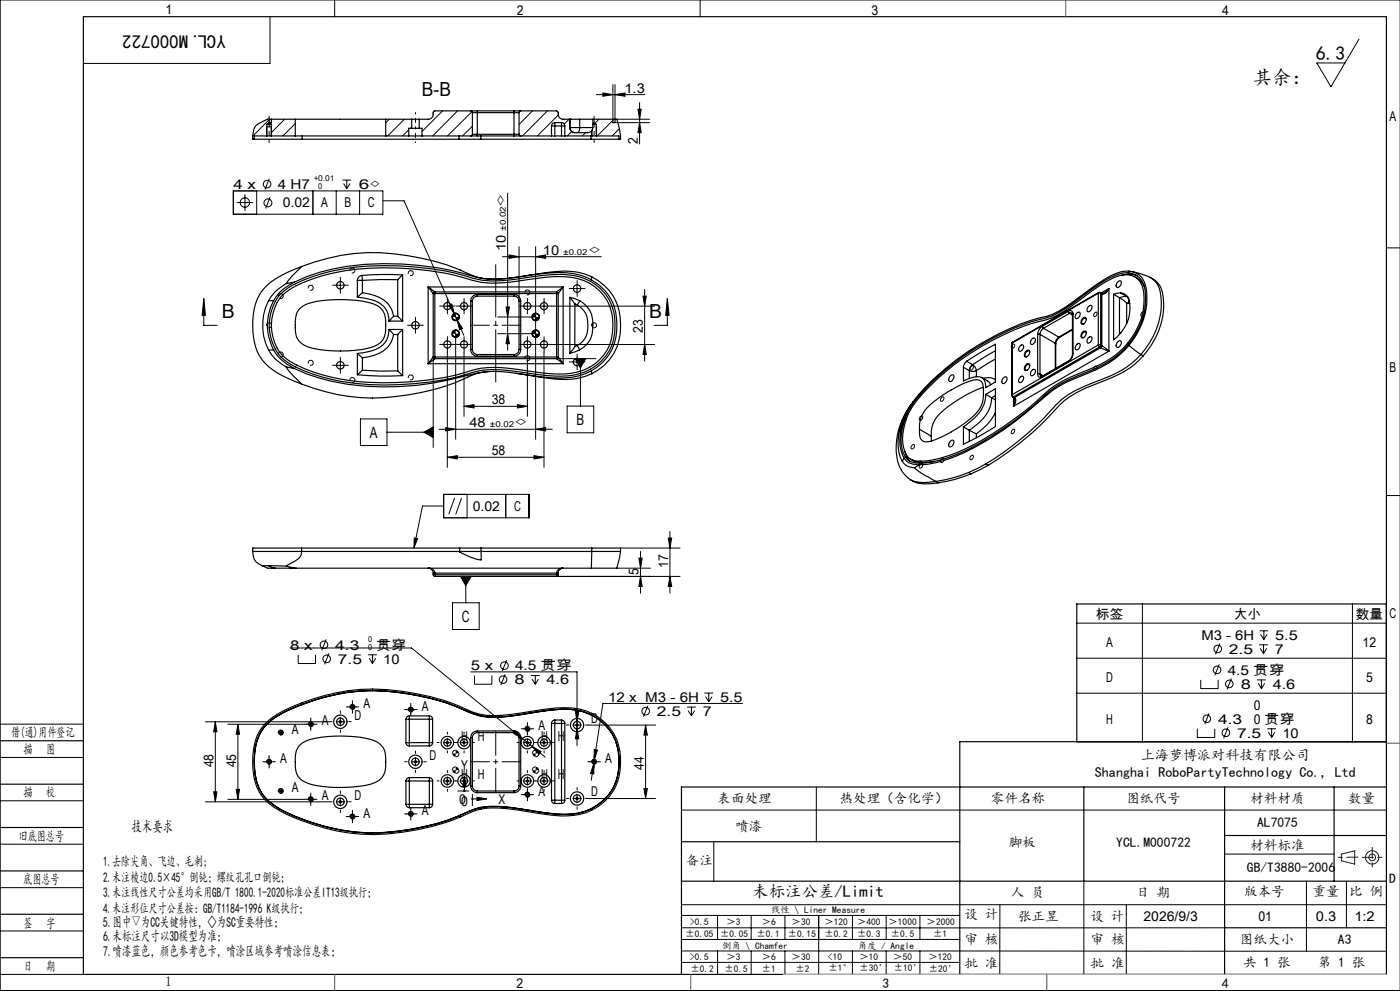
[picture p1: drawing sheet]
<svg xmlns="http://www.w3.org/2000/svg" width="420mm" height="297mm" viewBox="0 0 420 297" stroke-linecap="round" stroke-linejoin="round" font-family="sans-serif">
<defs><g id="words">
<g font-size="5.8">
<text x="394.8" y="18">6.3</text>
<text x="126.6" y="28.8">B-B</text>
<text x="375.9" y="25.2">其余：</text>
<text x="66.6" y="95.2">B</text>
<text x="194.8" y="95.2">B</text>
</g>
<text font-size="5.6" x="67.7" y="10.6" transform="rotate(-180 67.7 10.6)">YCL.M000722</text>
<text font-size="4.9" x="225.7" y="269">未标注公差/Limit</text>
<g font-size="4.7">
<text x="111" y="131.2">A</text>
<text x="173" y="127.4">B</text>
<text x="138.6" y="186.3">C</text>
<text x="39.5" y="249.3">技术要求</text>
</g>
<g font-size="4.2">
<text x="342.2" y="227.9">上海萝博派对科技有限公司</text>
<text x="328.5" y="232.8">Shanghai RoboPartyTechnology Co., Ltd</text>
<text x="30.9" y="277.9">5.图中▽为CC关键特性，◇为SC重要特性；</text>
<text x="30.9" y="282.1">6.未标注尺寸以3D模型为准；</text>
<text x="30.9" y="286.4">7.喷漆蓝色，颜色参考色卡，喷涂区域参考喷涂信息表；</text>
</g>
<g font-size="4.1">
<text x="49.6" y="4.3">1</text>
<text x="155.1" y="4.6">2</text>
<text x="261.4" y="4.6">3</text>
<text x="366.6" y="4.6">4</text>
<text x="187.4" y="27.8">1.3</text>
<text x="416.9" y="36.3">A</text>
<text x="191.3" y="43.1" transform="rotate(-90 191.3 43.1)">2</text>
<text x="70" y="56.6">4 x</text>
<text x="83.3" y="56.6">4 H7</text>
<text x="107.6" y="56.6">6◇</text>
<text x="84.9" y="62.2">0.02</text>
<text x="96.4" y="62.2">A</text>
<text x="103.4" y="62.2">B</text>
<text x="110.4" y="62.2">C</text>
<text x="151.8" y="61.9" transform="rotate(-90 151.8 61.9)">◇</text>
<text x="151.8" y="75.4" transform="rotate(-90 151.8 75.4)">10</text>
<text x="162.9" y="76.3">10</text>
<text x="176.3" y="76.3">◇</text>
<text x="192.8" y="99.7" transform="rotate(-90 192.8 99.7)">23</text>
<text x="416.9" y="111.3">B</text>
<text x="147.5" y="121.2">38</text>
<text x="140.8" y="128.1">48</text>
<text x="154.3" y="128.1">◇</text>
<text x="147.5" y="136.5">58</text>
<text x="141.9" y="153.1">0.02</text>
<text x="154.2" y="153.1">C</text>
<text x="191.6" y="172.3" transform="rotate(-90 191.6 172.3)">5</text>
<text x="200.4" y="170.3" transform="rotate(-90 200.4 170.3)">17</text>
<text x="328.8" y="185.7">标签</text>
<text x="370.2" y="185.7">大小</text>
<text x="406.7" y="185.7">数量</text>
<text x="416.9" y="185.3">C</text>
<text x="360.4" y="191.7">M3 - 6H</text>
<text x="382.5" y="191.7">5.5</text>
<text x="87.1" y="194.7">8 x</text>
<text x="100.5" y="194.7">4.3</text>
<text x="113" y="194.7">贯穿</text>
<text x="331.9" y="193.8">A</text>
<text x="368.7" y="195.9">2.5</text>
<text x="382.4" y="195.9">7</text>
<text x="408.8" y="193.8">12</text>
<text x="101.4" y="198.9">7.5</text>
<text x="115" y="198.9">10</text>
<text x="141.2" y="200.9">5 x</text>
<text x="154.5" y="200.9">4.5 贯穿</text>
<text x="368.3" y="202.2">4.5 贯穿</text>
<text x="154.3" y="205.1">8</text>
<text x="164" y="205.1">4.6</text>
<text x="331.9" y="204.3">D</text>
<text x="372.2" y="206.4">8</text>
<text x="381.8" y="206.4">4.6</text>
<text x="409.8" y="204.3">5</text>
<text x="106.4" y="215.7">D</text>
<text x="109" y="212.2">A</text>
<text x="126.5" y="213">A</text>
<text x="182.5" y="210.4">12 x M3 - 6H</text>
<text x="197.1" y="214.6">2.5</text>
<text x="210.8" y="214.6">7</text>
<text x="216" y="210.4">5.5</text>
<text x="376.2" y="212.7">0</text>
<text x="3.3" y="220.9">借(通)用件登记</text>
<text x="87.5" y="219.9">A</text>
<text x="96.5" y="217.4">A</text>
<text x="161.5" y="218.8">A</text>
<text x="177.4" y="216.7">D</text>
<text x="331.9" y="216.9">H</text>
<text x="365.4" y="216.9">4.3</text>
<text x="371.1" y="221.1">7.5</text>
<text x="376.2" y="216.9">0 贯穿</text>
<text x="384.7" y="221.1">10</text>
<text x="409.8" y="216.9">8</text>
<text x="7.1" y="226">描</text>
<text x="13.9" y="226">图</text>
<text x="128.9" y="227.7">D</text>
<text x="138.4" y="222">H</text>
<text x="143.4" y="222">H</text>
<text x="162.4" y="222">H</text>
<text x="167.4" y="222">H</text>
<text x="64" y="230" transform="rotate(-90 64 230)">48</text>
<text x="70.8" y="230" transform="rotate(-90 70.8 230)">45</text>
<text x="84" y="228.6">A</text>
<text x="138.3" y="230.6">Y</text>
<text x="138.4" y="233.5">H</text>
<text x="143.4" y="233.5">H</text>
<text x="162.4" y="233.5">H</text>
<text x="167.4" y="233.5">H</text>
<text x="181.5" y="228.6">A</text>
<text x="193.1" y="230.7" transform="rotate(-90 193.1 230.7)">44</text>
<text x="7" y="238.9">描</text>
<text x="13.8" y="238.9">校</text>
<text x="87.5" y="237.4">A</text>
<text x="96.5" y="239.9">A</text>
<text x="106.4" y="239.7">D</text>
<text x="161.5" y="238.5">A</text>
<text x="177.4" y="238.7">D</text>
<text x="109" y="245.1">A</text>
<text x="126.5" y="244.3">A</text>
<text x="137.7" y="240.9">00</text>
<text x="149.6" y="240.9">X</text>
<text x="215.3" y="240.8">表面处理</text>
<text x="251.9" y="240.8">热处理（含化学）</text>
<text x="297.3" y="240.8">零件名称</text>
<text x="337.9" y="240.8">图纸代号</text>
<text x="375.1" y="240.8">材料材质</text>
<text x="404.4" y="240.8">数量</text>
<text x="220.6" y="249">喷漆</text>
<text x="377.1" y="247.7">AL7075</text>
<text x="5.6" y="252">旧底图总号</text>
<text x="302.7" y="253.7">脚板</text>
<text x="334.9" y="253.7">YCL.M000722</text>
<text x="375.1" y="254.9">材料标准</text>
<text x="30.9" y="259.4">1.去除尖角、飞边、毛刺;</text>
<text x="205.7" y="259.3">备注</text>
<text x="374.1" y="261.4">GB/T3880-2006</text>
<text x="7" y="265">底图总号</text>
<text x="30.9" y="264.2">2.未注棱边0.5×45°倒钝；螺纹孔孔口倒钝；</text>
<text x="30.9" y="268.9">3.未注线性尺寸公差均采用GB/T 1800.1-2020标准公差IT13级执行；</text>
<text x="303.3" y="269">人 员</text>
<text x="340.8" y="269">日 期</text>
<text x="373.2" y="268.7">版本号</text>
<text x="393.7" y="268.7">重量</text>
<text x="404.8" y="268.7">比 例</text>
<text x="416.7" y="264.6">D</text>
<text x="30.9" y="273.7">4.未注形位尺寸公差按：GB/T1184-1996 K级执行；</text>
<text x="289.3" y="275.5">设 计</text>
<text x="7" y="278">签</text>
<text x="13.8" y="278">字</text>
<text x="305.4" y="276">张正昱</text>
<text x="327.2" y="276">设 计</text>
<text x="343.1" y="276">2026/9/3</text>
<text x="377.5" y="276">01</text>
<text x="394.8" y="276">0.3</text>
<text x="406.3" y="276">1:2</text>
<text x="289.3" y="283">审 核</text>
<text x="327.2" y="282.9">审 核</text>
<text x="372" y="283">图纸大小</text>
<text x="401.4" y="283">A3</text>
<text x="7" y="291">日</text>
<text x="13.8" y="291">期</text>
<text x="289.3" y="290.1">批 准</text>
<text x="327.2" y="290">批 准</text>
<text x="373" y="289.8">共 1 张</text>
<text x="395.4" y="289.8">第 1 张</text>
<text x="49.6" y="295.6">1</text>
<text x="154.9" y="296">2</text>
<text x="264.7" y="296">3</text>
<text x="366.6" y="296">4</text>
</g>
<g font-size="2.8">
<text x="231.3" y="273.6">线性 \ Liner Measure</text>
<text x="205.6" y="280.8">±0.05</text>
<text x="207" y="277.2">&gt;0.5</text>
<text x="216" y="280.8">±0.05</text>
<text x="217.9" y="277.2">＞3</text>
<text x="227" y="280.8">±0.1</text>
<text x="228.5" y="277.2">＞6</text>
<text x="236.3" y="280.8">±0.15</text>
<text x="237.5" y="277.2">＞30</text>
<text x="247.4" y="277.2">＞120</text>
<text x="247.4" y="280.8">±0.2</text>
<text x="257.1" y="277.2">＞400</text>
<text x="257.1" y="280.8">±0.3</text>
<text x="266.6" y="277.2">＞1000</text>
<text x="267.3" y="280.8">±0.5</text>
<text x="278" y="277.2">＞2000</text>
<text x="279.9" y="280.8">±1</text>
<text x="207" y="287.8">&gt;0.5</text>
<text x="216.6" y="284.3">倒角 \ Chamfer</text>
<text x="217.9" y="287.8">＞3</text>
<text x="228.5" y="287.8">＞6</text>
<text x="237.5" y="287.8">＞30</text>
<text x="248.4" y="287.8">&lt;10</text>
<text x="257.3" y="284.3">角度 / Angle</text>
<text x="257.8" y="287.8">＞10</text>
<text x="268" y="287.8">＞50</text>
<text x="278.5" y="287.8">＞120</text>
<text x="207.1" y="291.3">±0.2</text>
<text x="217.3" y="291.3">±0.5</text>
<text x="228.5" y="291.3">±1</text>
<text x="238.7" y="291.3">±2</text>
<text x="248.6" y="291.1">±1°</text>
<text x="257.8" y="291.1">±30’</text>
<text x="268.1" y="291.1">±10’</text>
<text x="278.6" y="291.2">±20’</text>
</g>
<g font-size="2.4">
<text x="94.3" y="54.2">+0.01</text>
<text x="95.5" y="56.6">0</text>
<text x="151.8" y="69.3" transform="rotate(-90 151.8 69.3)">±0.02</text>
<text x="169" y="76.3">±0.02</text>
<text x="147" y="128.1">±0.02</text>
<text x="110.5" y="192.3">0</text>
<text x="110.5" y="194.7">0</text>
</g>
</g></defs>
<g fill="none" stroke="#000" stroke-width=".3">
<path d="M100.4 0v5M210 0v5M420 0h-419.9v297h419.9M81 5v14h-56M407.7 11.7l-8.4 14.3-4.3-7.1h8.5M80.8 35.9l-5 4.9M85.4 35.7l-4 4.1M88.6 37l-3.7 3.7M116.8 35.7l-1.1 1.2M121.3 35.7l-5 5M122.6 38.9l-1.8 1.8M123.5 38.1l-.4 .3"/>
<path d="M125.8 35.7v.1M132.8 33.2l-6.2 6.2M137.3 33.2l-7.5 7.5M141.6 33.4l-7.3 7.3M141.7 37.8l-3 2.9M159.7 33.2l-4 4.1M164.2 33.2l-7.5 7.5M167.5 34.5l-6.3 6.2M170.7 35.7l-1.4 1.5M171.5 39.4l-1.3 1.3M175.7 39.8l-1 .9M177.5 39.3v1.4"/>
<path d="M178.9 38l.1 2.7M178.9 28.4h14.5M179.7 35.7l-1.3 1.3M180.9 27.9l3 .5-3 .5zM183.9 36.1l-4.7 4.6M183.9 25.4v10.3M184.5 36.8h10.4M184.5 28.4l3-.5v1zM184.5 25.4v10.3M185.1 35.7h9.8M185.8 38.6l-2.1 2.1M191.4 32.7h1l-.5 3z"/>
<path d="M191.9 30.8v12.3M191.9 36.8l.5 3h-1zM70 57.2h44.9v7h-44.9zM73.5 58.2v5M77 57.2v7M80 40.7v-2.7h1.5v2.7M80.8 53.5l-1.3 3.3M81 59.1l-1.3 3.4M93.9 57.2v7M100.9 57.2v7M102.7 54h2.6M103.1 55l.9 1.5"/>
<path d="M104 54v2.5M105 55l-1 1.5M107.9 57.2v7M152.3 57.9v47.1M71 60.7h5M114.9 60.2h6.3l15.1 33.9M150.7 76.9h29.7M152.7 76.4l3 .5-3 .5zM155.7 73.9v16.3M160.7 76.9l3-.5v1zM160.7 73.9v57.8M415.9 74.3h4.1"/>
<path d="M61.1 89.5l.5 5h-1zM61.1 89.5v8h4M80 97.7a.74 .74 0 0 1 .7-.9 .74 .74 0 0 1 .8 .8 .74 .74 0 0 1-1 .6M83.5 88.9a.74 .74 0 0 1 .7-.9 .74 .74 0 0 1 .8 .8 .74 .74 0 0 1-1 .7M92.5 86.4a.74 .74 0 0 1 .6-.9 .74 .74 0 0 1 .8 .8 .74 .74 0 0 1-.9 .7M100.9 85.5h2.5M102.1 84.2v2.5M105 81.2a.76 .76 0 0 1 .7-.9 .76 .76 0 0 1 .8 .9 .76 .76 0 0 1-1 .6M122.5 82.1a.75 .75 0 0 1 .6-1 .75 .75 0 0 1 .9 .8 .75 .75 0 0 1-1 .7M123.4 97.5h2.5M124.6 96.2v2.5M133 91.8h2.5"/>
<path d="M134.2 90.5v2.5M134.6 91.5l.9-.4 .8 3zM135.7 95l.3 .6 .7 .4M136.3 94.1l2.8 6.4M136.7 99l.8 .3 .2 .7M136.7 94l.8 .3 .2 .7M137.1 95.9l1.7 2.6-.9 .3zM138 91.8h2.4M139.2 90.5v2.5M149.3 95h11.4M151.8 92h1l-.5 3zM157 91.8h2.5"/>
<path d="M157.5 87.8a.75 .75 0 0 1 .6-.9 .75 .75 0 0 1 .8 .8 .75 .75 0 0 1-.9 .6M158.2 90.5v2.5M159.7 95l.2 .6 .8 .4M160.7 99l.7 .2 .3 .8M160.7 94l.8 .3 .2 .7M162 91.8h2.5M163.2 90.5v2.5M165.5 91.8h30.9M171.9 86.5h2.5M173.1 85.2v2.5M177.5 97.7a.75 .75 0 0 1 .6-1 .75 .75 0 0 1 .9 .9 .75 .75 0 0 1-1 .6M192.9 88.8h1l-.5 3z"/>
<path d="M193.4 86.7v21.5M200.2 89.5l.5 5h-1zM200.2 89.5v8h-4M328.4 93.8a.47 .47 0 0 1 .8-.1 .47 .47 0 0 1-.2 .7 .49 .49 0 0 1-.8 .4 .49 .49 0 0 1 .1-.8zM342.6 93.6a.45 .45 0 0 1 .7 .1 .45 .45 0 0 1-.2 .6 .49 .49 0 0 1-.7 .4 .49 .49 0 0 1 0-.8zM83.5 106.4a.74 .74 0 0 1 .7-.9 .74 .74 0 0 1 .8 .8 .74 .74 0 0 1-1 .7M92.5 108.9a.75 .75 0 0 1 .7-.9 .75 .75 0 0 1 .8 .8 .75 .75 0 0 1-1 .7M100.9 109.5h2.5M102.1 108.2v2.5M105 114.1a.76 .76 0 0 1 .7-.9 .76 .76 0 0 1 .8 .8 .76 .76 0 0 1-1 .6M122.5 113.3a.75 .75 0 0 1 .6-.9 .75 .75 0 0 1 .9 .8 .75 .75 0 0 1-1 .6M130 107v27.1"/>
<path d="M133 103.3h2.5M134.2 105.6v34.4M134.2 102v2.5M135.7 100l.4 .7 .6 .3M136.7 100v31.7M138 103.3h2.4M139.2 105.6v19.2M139.2 102v2.5M149.3 100h11.4M152.3 100l.5 3h-1zM157 103.3h2.5M157.5 107.6a.76 .76 0 0 1 .6-1 .76 .76 0 0 1 .9 .8 .76 .76 0 0 1-1 .7"/>
<path d="M158.2 105.6v19.2M158.2 102v2.5M159.7 100l.4 .7 .6 .3M162 103.3h2.5M163.2 105.6v34.4M163.2 102v2.5M165.5 103.3h30.9M167 107.5h11.7M171.9 108.5h2.5M172.5 107.5h3.2l-1.6 2.8zM173.1 107.2v2.5M174.1 107.5v14.2"/>
<path d="M193.4 103.3l.5 3h-1zM282.4 119.2a.45 .45 0 0 1 .7-.2 .45 .45 0 0 1 0 .8l-.1 .1a.5 .5 0 0 1-.7 .3 .5 .5 0 0 1 0-.8zM291.2 109.9a.48 .48 0 0 1 .8-.2 .48 .48 0 0 1-.1 .8 .5 .5 0 0 1-.8 .4 .5 .5 0 0 1 0-.9zM303.7 103.4a.47 .47 0 0 1 .7-.1 .47 .47 0 0 1-.2 .7 .5 .5 0 0 1-.8 .4 .5 .5 0 0 1 .1-.9zM328.4 109.9a.47 .47 0 0 1 .8-.1 .47 .47 0 0 1-.2 .8 .5 .5 0 0 1-.8 .3 .5 .5 0 0 1 .1-.8zM108.1 125.6h8v7.9h-8zM116.1 129.5h13.9M127.1 129.5l2.9-1.6v3.2zM131.7 128.7h34M133.7 128.2l3 .5-3 .4zM134.2 137.1l3-.5v.9zM134.2 137.1h29"/>
<path d="M139.2 121.8l3-.5v1zM139.2 121.8h19M155.2 121.3l3 .5-3 .5zM160.2 136.6l3 .5-3 .4zM160.7 128.7l3-.5v.9zM170.1 121.7h8v8h-8zM273.7 133.4a.47 .47 0 0 1 .7 .1 .47 .47 0 0 1-.2 .7 .49 .49 0 0 1-.8 .3 .49 .49 0 0 1 .1-.8zM276.2 139.1a.47 .47 0 0 1 .7 .1 .47 .47 0 0 1-.3 .7 .49 .49 0 0 1-.7 .3 .49 .49 0 0 1 0-.8zM276.2 124.8a.47 .47 0 0 1 .7 .1 .47 .47 0 0 1-.3 .7 .49 .49 0 0 1-.7 .3 .49 .49 0 0 1 0-.8zM282.4 137.5a.47 .47 0 0 1 .8 0 .47 .47 0 0 1-.2 .7 .5 .5 0 0 1-.7 .4 .5 .5 0 0 1 0-.8zM291.3 136.7a.45 .45 0 0 1 .7-.2 .45 .45 0 0 1-.1 .8 .48 .48 0 0 1-.4 .5 .48 .48 0 0 1-.5-.5zM303.7 128.9a.45 .45 0 0 1 .7-.2 .45 .45 0 0 1-.1 .8l-.1 .1a.49 .49 0 0 1-.7 .3 .49 .49 0 0 1 0-.8z"/>
<path d="M133.1 148.2h25.6v7h-25.6zM133.1 151.7h-6.3l-2.6 12.5M136.4 149.2l-1.8 4.9M138.5 149.2l-1.8 4.9M140.1 148.2v7M151.7 148.2v7M201 159.3v18.5M415.9 148.5h4.1M124.3 161.2l1 .2-1.1 2.8zM138.1 172.8h3.3l-1.7 2.8zM139.7 172.8v7.9M167 172.8h37"/>
<path d="M185.1 170.3h10.1M186.2 164.2h17.8M191.7 167.3h1l-.5 3zM192.2 165.3v12.5M192.2 172.8l.5 3h-1zM200.5 161.3h1l-.5 2.9zM201 172.8l.5 3h-1zM87.1 194.2h36.4l33.2 27.2M89.5 196.2v2.7h5.2v-2.7M97.9 191.6l-1.3 3.3M98.7 195.8l-1.3 3.3M110.4 196.2h2.6"/>
<path d="M110.8 197.3l.9 1.6M111.7 196.2v2.7M112.7 197.3l-1 1.6M135.7 180.7h8.1v8h-8.1zM152 197.9l-1.3 3.2M323 186.8h92.9M323 197.3h92.9M342.7 181v41.4M365.8 199.1l-1.3 3.3M366 192.9l-1.3 3.2M377.8 193.2h2.6M377.9 189.1h2.5"/>
<path d="M378.1 194.3l1 1.6M378.2 190.1l1 1.6M379.1 193.2v2.7M379.2 189.1v2.6M380 194.3l-.9 1.6M380.1 190.1l-.9 1.6M405.7 181v41.4M0 217h25M61.6 216.3h37.2M64.6 216.3l.5 3h-1zM64.6 216.3v24M68.4 217.1h22.9"/>
<path d="M71.4 217.1l.5 3h-1zM71.4 217.1v22.5M83.5 219.7a.74 .74 0 0 1 .7-.9 .74 .74 0 0 1 .8 .8 .74 .74 0 0 1-1 .7M83.7 219.6h1M83.9 219.2l.7 .7M84.2 219.1v1M84.6 219.2l-.7 .7M92 217.1h2.5M92.5 217.2a.74 .74 0 0 1 .6-.9 .74 .74 0 0 1 .8 .8 .74 .74 0 0 1-.9 .7M92.9 216.7l.7 .7M93.2 215.8v2.5M93.6 216.7l-.7 .7"/>
<path d="M100.9 216.3h2.5M101.7 216l.7 .7M102.1 215v2.6M102.4 216l-.7 .7M104.5 211.9h2.5M105 212.1a.76 .76 0 0 1 .7-1 .76 .76 0 0 1 .8 .9 .76 .76 0 0 1-1 .6M105.4 211.5l.7 .7M105.7 210.6v2.5M106.1 211.5l-.7 .7M122 212.7h2.5M122.5 212.9a.75 .75 0 0 1 .6-1 .75 .75 0 0 1 .9 .8 .75 .75 0 0 1-1 .7M122.9 212.3l.7 .7"/>
<path d="M123.2 211.4v2.5M123.6 212.3l-.7 .7M141.2 201.4h31.9v22M142.3 202.5v2.6h5.3v-2.6M151.6 202.1l-1.4 3.2M154.7 219.1l2 2.3-2.6-1.6zM157 218.4h2.5M157.5 218.6a.76 .76 0 0 1 .6-.9 .76 .76 0 0 1 .9 .8 .76 .76 0 0 1-1 .7M157.9 218.1l.7 .7M158.2 217.2v2.5M158.6 218.1l-.7 .7M159.3 202.5h2.6"/>
<path d="M159.6 203.5l1 1.6M160.6 202.5v2.6M161.5 203.5l-.9 1.6M171.9 217.3h2.5M172.6 213.2h1l-.5 3zM172.8 217l.7 .7M173.1 218.4l.5 3h-1zM173.5 217l-.7 .7M176.4 217.3h20.3M193.7 217.3l.5 3h-1zM193.7 217.3v22M194.3 211.5l-1.3 3.3"/>
<path d="M206.1 211.9h2.6M206.4 213l1 1.5M207.4 211.9v2.6M208.4 213l-1 1.5M211.3 207.7h2.6M211.7 208.8l.9 1.5M212.6 207.7v2.6M213.6 208.8l-1 1.5M222.8 210.8h-41.9l-2.6 16.9M323 207.7h92.9M359.2 218.4v2.6h5.2v-2.6M360.2 203.8v2.6h5.2v-2.6"/>
<path d="M362.7 213.8l-1.3 3.2M368.4 218l-1.3 3.3M369.4 203.3l-1.3 3.3M377.1 203.8h2.6M377.5 204.8l.9 1.6M378.4 203.8v2.6M379.4 204.8l-1 1.6M380.2 218.4h2.6M380.5 219.4l1 1.6M381.5 218.4v2.6M382.5 219.4l-1 1.6M0 227h25"/>
<path d="M0 240h25M64.1 237.3h1l-.5 3zM68.4 239.6h22.9M70.9 236.6h1l-.5 3zM79.5 228.3h2.5M80 228.5a.74 .74 0 0 1 .7-.9 .74 .74 0 0 1 .8 .8 .74 .74 0 0 1-1 .6M80.4 228l.7 .7M80.7 227v2.5M81.1 228l-.7 .7M83.5 237.2a.74 .74 0 0 1 .7-.9 .74 .74 0 0 1 .8 .8 .74 .74 0 0 1-1 .7M83.7 237.1h1M83.9 236.7l.7 .7"/>
<path d="M84.2 236.6v1M84.6 236.7l-.7 .7M92 239.6h2.5M92.5 239.7a.74 .74 0 0 1 .6-.9 .74 .74 0 0 1 .8 .8 .74 .74 0 0 1-.9 .7M92.9 239.2l.7 .7M93.2 238.3v2.5M93.6 239.2l-.7 .7M101.7 240l.7 .7M102.1 239.1v2.4M102.4 240l-.7 .7M123.4 228.3h2.5M124.3 228l.7 .7"/>
<path d="M124.6 227v2.5M125 228l-.7 .7M133 234.1h2.5M133 222.6h2.5M133.8 233.7l.7 .7M133.8 222.2l.7 .7M134.2 221.3v2.5M134.2 232.8v2.5M134.5 233.7l-.7 .7M134.5 222.2l-.7 .7M136.7 224.8l-.7 .3-.3 .7M136.7 229.8l-.8 .5-.2 .5"/>
<path d="M137.3 237.1h3.4M137.7 225.8l-.3 .8-.7 .2M137.7 230.8l-.3 .8-.7 .2M138 234.1h2.4M138 222.6h2.4M138.9 233.7l.7 .7M138.9 222.2l.7 .7M139.2 221.3v2.5M139.2 232.8v2.5M139.3 232.7l.5 3h-1zM139.3 235.7v1.4M139.6 233.7l-.7 .7"/>
<path d="M139.6 222.2l-.7 .7M141.7 238.1v3.3M141.7 239.4h1.4M143.1 238.9l3 .5-3 .5zM156.7 221.4l3 2.3M157 234.1h2.5M157 222.6h2.5M157 238.2h2.5M157.5 238.4a.76 .76 0 0 1 .6-1 .76 .76 0 0 1 .9 .8 .76 .76 0 0 1-1 .7M157.9 233.7l.7 .7M157.9 222.2l.7 .7M157.9 237.8l.7 .7"/>
<path d="M158.2 221.3v2.5M158.2 232.8v2.5M158.2 236.9v2.5M158.6 233.7l-.7 .7M158.6 222.2l-.7 .7M158.6 237.8l-.7 .7M159.7 223.7l2.6 1.5-.6 .8zM159.7 223.7l3.8 3.2M160.7 224.8l-.6 .2-.4 .8M160.7 229.8l-.8 .3-.2 .7M161.7 225.8l-.4 .9-.6 .1M161.7 230.8l-.3 .8-.7 .2"/>
<path d="M162 234.1h2.5M162 222.6h2.5M162.8 233.7l.7 .7M162.8 222.2l.7 .7M163.2 221.3v2.5M163.2 232.8v2.5M163.5 233.7l-.7 .7M163.5 222.2l-.7 .7M171.9 239.3h2.5M172.8 239l.7 .7M173.1 238.1v2.5M173.5 239l-.7 .7"/>
<path d="M176.4 239.3h20.3M177 228.3h2.5M177.5 228.5a.75 .75 0 0 1 .6-.9 .75 .75 0 0 1 .9 .8 .75 .75 0 0 1-1 .6M177.9 228l.7 .7M178.1 228.9l.1 3-1-.1zM178.1 228.9l-.7 5M178.2 227v2.5M178.3 224.6l.9 .2-.9 2.9zM178.3 227.7l-.2 1.2M178.6 228l-.7 .7M193.2 236.3h1l-.5 3zM244.9 236v16.3"/>
<path d="M0 253h25M61.6 240.3h37.2M100.9 240.3h2.5M104.5 244.7h2.5M105 244.9a.76 .76 0 0 1 .7-.9 .76 .76 0 0 1 .8 .8 .76 .76 0 0 1-1 .7M105.4 244.4l.7 .7M105.7 243.5v2.5M106.1 244.4l-.7 .7M122 243.9h2.5M122.5 244.1a.75 .75 0 0 1 .6-.9 .75 .75 0 0 1 .9 .8 .75 .75 0 0 1-1 .6M122.9 243.6l.7 .7M123.2 242.7v2.5"/>
<path d="M123.6 243.6l-.7 .7M204.4 242.8h211.5M214.1 252.4v11.8M367.4 256h32.8M0 266h25M0 279h25M204.4 271.1h211.5M204.4 278.1h163M204.4 274.4h83.5M215.3 274.4v7.1M225.4 274.4v7.1M235.5 274.4v7.1"/>
<path d="M245.6 274.4v17.6M255.7 274.4v7.1M265.9 274.4v7.1M276 274.4v7.1M300 271.1l-.1 21M325.2 264.1v27.9M337.9 271.1v20.9M391.9 264.1v21M403.9 264.1v14M0 292h25M204.4 285l211.5 .1M204.4 288.4h83.5"/>
<path d="M204.5 281.5h83.5M215.3 285v7M225.4 285v7M235.5 285v7M255.7 285v7M265.9 285v7M276 285v7M287.9 292h128"/>
<circle cx="80.1" cy="55.2" r="1.14"/>
<circle cx="73.5" cy="60.7" r="1.42"/>
<circle cx="80.4" cy="60.8" r="1.19"/>
<circle cx="97.2" cy="193.3" r="1.14"/>
<circle cx="98" cy="197.5" r="1.14"/>
<circle cx="151.3" cy="199.5" r="1.14"/>
<circle cx="365.3" cy="194.5" r="1.14"/>
<circle cx="150.9" cy="203.7" r="1.13"/>
<circle cx="193.7" cy="213.1" r="1.15"/>
<circle cx="362" cy="215.4" r="1.14"/>
<circle cx="365.1" cy="200.8" r="1.14"/>
<circle cx="367.8" cy="219.6" r="1.15"/>
<circle cx="368.8" cy="205" r="1.14"/>
</g>
<g fill="none" stroke="#191924" stroke-width=".3">
<path d="M402.4 256l4-1v4l-4-1z"/>
<circle cx="411.7" cy="257" r="1"/>
<circle cx="411.7" cy="257" r="2"/>
</g>
<g fill="none" stroke="#000" stroke-width=".35">
<path d="M25 5h390.9v287h-390.9zM80.1 37.2h1.3M80.1 37.2l.6-.3 .7 .3M80.1 37.2v3.5M80.8 35.7h-.6l-2.2 1.1a3.6 3.6 0 0 0-2.2 3.9v1h.5M80.8 35.7h.6M80.8 35.7v1.1h.6v-1.1h7.2M81.4 37.2v3.5M88.6 35.7h27.1M88.6 35.7v5M115.7 35.7v5M115.7 35.7h7.8"/>
<path d="M123.5 38.4h2.3M123.5 35.7h2.3M123.5 35.7v2.7M123.5 38.4h-.9v2.3M125.8 38.4h.8v2.3M125.8 35.7v2.7M141.2 33.2l.5 .6M141.2 33.2h-10.7l-.5 .3a1.73 1.73 0 0 1-1.6 2.2h-2.6M141.2 33.2h2M141.7 33.8h1.5M141.7 33.8v6.4M143.2 33.2v.6"/>
<path d="M143.2 33.2h11M143.2 33.8v6.4M143.2 33.8h11M154.2 33.8h1.5M154.2 33.2v.6M154.2 33.2h2M154.2 33.8v6.4M155.7 33.8v6.4M156.2 33.2l-.5 .6M156.2 33.2h10.8l.4 .3a1.74 1.74 0 0 0 1.5 2.2h2.1M165.5 37.7h.9M165.5 37.7v3"/>
<path d="M166.4 36.8a.96 .96 0 0 0-.9 .9M166.4 36.8v.9M166.4 37.7v3M166.4 36.8h2.1M166.4 37.7h2.1M168.5 36.8a.96 .96 0 0 1 .9 .9M168.5 37.7h.9M168.5 36.8v.9M168.5 37.7v3M169.4 37.7v3M171 38.2a1.49 1.49 0 0 0 1.4 1.6l4.3-.1 .9-.6M171 38.2h.1"/>
<path d="M171 35.7h.1M171 38.2a1.51 1.51 0 0 0 1.5 1.6M171 38.2h2.9M171 35.7v2.5M171 35.7h2.9M173.9 38.2a1.38 1.38 0 0 1-.7 1.6M173.9 38.2h3.9M173.9 35.7h4M173.9 35.7v2.5M177.6 39.1v1.6M177.8 38.2l-.2 .9M177.8 37.2h1.1"/>
<path d="M177.8 37.2v1M177.9 37.1l-.1 .1M177.9 35.7h6M177.9 37.1l.3-.2 .7 .3M177.9 35.7v1.4M178.9 37.2v3.5M183.9 35.7v1.1h.6v-1.1M183.9 35.7h.6M184.5 35.7h.6a18.8 18.8 0 0 1 1.1 6h-.5M76.3 41.7h14.4M80.1 40.7h-3.8v1M80.1 40.7h1.3"/>
<path d="M81.4 40.7h7.2M88.6 40.7h27.1M90.7 40.7v1M90.7 41.7h47M115.7 40.7h6.9M122.6 40.7h4M126.6 40.7h14.6M137.7 40.7v1M137.7 41.7h6.6M141.2 40.7h2M141.7 40.2l-.5 .5M141.7 40.2h1.5"/>
<path d="M143.2 40.2v.5M143.2 40.7h11M143.2 40.2h11M144.3 41.7h33M144.3 40.7v1M154.2 40.2v.5M154.2 40.2h1.5M154.2 40.7h2M155.7 40.2l.5 .5M156.2 40.7h9.3M165.5 40.7h.9M166.4 40.7h2.1"/>
<path d="M168.5 40.7h.9M169.4 40.7h8.2M177.3 40.7v1M177.3 41.7h8.4M177.6 40.7h1.3M178.9 40.7h6.8v1M90.5 79.9l-.3 .2a22.4 22.4 0 0 0-4.3 4.9M90.5 79.9a58.8 58.8 0 0 1 35.8-2.5l7.8 2 3.8 1.5M90.5 79.9a25.4 25.4 0 0 0-12.1 7.6 21 21 0 0 0-1.5 17.2 15.4 15.4 0 0 0 9.2 8.6l4.4 1.8M80.6 90.1h1.5M80.6 90.1a16.5 16.5 0 0 0 0 14.8M82.1 90.1a15.5 15.5 0 0 0 0 14.8"/>
<path d="M84.1 88.2a23.2 23.2 0 0 1 9.8-5.3 72.5 72.5 0 0 1 30.5-2.9 70.4 70.4 0 0 1 17.5 3.4 32.4 32.4 0 0 0 14.6 0 43.1 43.1 0 0 1 17.2-.5 14.2 14.2 0 0 1 10.8 14.6 14.5 14.5 0 0 1-14.5 15.2 88.7 88.7 0 0 1-16.5-1.5 30.9 30.9 0 0 0-16.1 1.7 90.1 90.1 0 0 1-38.1 .8 37.9 37.9 0 0 1-14.1-5.9 14.4 14.4 0 0 1-1.1-19.6zM84.9 88.3l.7-.6a40.4 40.4 0 0 1 17.7-6.5 89.6 89.6 0 0 1 38.3 2.8 30 30 0 0 0 13.9 .2l2.7-.4a37.9 37.9 0 0 1 15.2-.3 13.8 13.8 0 0 1 10.4 15.9 14 14 0 0 1-14.3 12.7 83.7 83.7 0 0 1-15.1-1.5 31.3 31.3 0 0 0-17.2 1.7 90.7 90.7 0 0 1-37.8 .7 31.8 31.8 0 0 1-14.5-6.3 13.9 13.9 0 0 1 0-18.4zM85.9 85l-2 1.4a10.8 10.8 0 0 0-3.3 3.7M88.3 84.6l-2.4 .4M88.3 84.6a13.1 13.1 0 0 0-6.2 5.5M90 92.4a13 13 0 0 1 8.5-2.5 39.7 39.7 0 0 1 13.6 1.2 5.4 5.4 0 0 1 3.6 6.4 5.5 5.5 0 0 1-4.6 6.7 40.3 40.3 0 0 1-18.6-.2 5.6 5.6 0 0 1-3.9-6.5v-1.5a4.9 4.9 0 0 1 1.4-3.6zM107.2 89a13 13 0 0 1 7.5 2.5l.4 .3a6.2 6.2 0 0 1 1.6 4.4M107.2 84h1.5M107.2 84v5M108.6 82.5a1.52 1.52 0 0 0-1.4 1.5M108.6 82.5l.1 1.5M108.7 87.7a11 11 0 0 1 8.2 4l.6 1 .6 2.1"/>
<path d="M108.7 87.7l-1.5 1.3M108.7 84v3.7M116.7 98.7a6.3 6.3 0 0 1-5.4 6.5l-4.1 .7M116.7 98.7l1.4 1.6M116.7 96.2h4.1M116.7 98.7h4.1M118.1 94.8l-1.4 1.4M118.1 94.8h1.2M119.3 83.8l-10.6 .2M119.3 94.8l1.5 1.4M119.3 83.8v11M120.8 82.4l-6.1-.1-6.1 .2"/>
<path d="M120.8 82.4l-1.5 1.4M120.8 98.7l-1.5 1.6M120.8 82.4v13.8M120.8 98.7v13.9M128.4 86l2.1 1.5M128.4 86l1.6 2M128.4 86h40.5M128.4 86v23M130 88h.5M130 88v19M130.5 87.5v.5M130.5 87.5l-.5 .5"/>
<path d="M130.5 88v19M130.5 87.5h36.5M130.5 88h36.5M137.9 80.9a20.1 20.1 0 0 0 13.6 2.6l2.8-.3a92.8 92.8 0 0 1 16.5-1.9 16.4 16.4 0 0 1 6.7 1.7M137.9 80.9h.1M141.2 90.2h.5M141.2 90.2v14.5M141.7 90.2v14.5M143.2 88.2a1.99 1.99 0 0 0-2 2M143.2 88.2v.6M143.2 88.8a1.45 1.45 0 0 0-1.5 1.4M143.2 88.2h11"/>
<path d="M143.2 88.8h11M154.2 88.2a2.05 2.05 0 0 1 2 2M154.2 88.2v.6M154.2 88.8a1.51 1.51 0 0 1 1.5 1.4M155.7 90.2h.5M155.7 90.2v14.5M156.2 90.2v14.5M167 88h.5M167 87.5v.5M167 87.5l.5 .5M167 88v19M167.5 88v19"/>
<path d="M168.9 86l-1.9 1.5M168.9 86l-1.4 2M168.9 86v23M171 89.1l2.9 1M171 89.1l1.5 2M171 89.1v16.8M172.5 91.1l.7 .3M172.5 91.1l-.1 12.8M173.2 91.4a6.2 6.2 0 0 1 3.2 6.5 5.9 5.9 0 0 1-3.2 5.6M173.9 90.1a7.9 7.9 0 0 1 3.9 8.6 6.9 6.9 0 0 1-3.9 6.1M173.9 90.1l-.7 1.3M177.4 83.9a22 22 0 0 0-13.6-2l-3.8 .4a62.4 62.4 0 0 1-15.3 1.2l-1.9-.5a89 89 0 0 0-42.9-2.4l-4 1-3.9 1.3-3.7 1.7"/>
<path d="M177.4 83.9a14.5 14.5 0 0 1 7.7 13.7 14.5 14.5 0 0 1-7.7 13.6M177.5 83l-.1 .9M177.5 83a15.5 15.5 0 0 1 8.6 16 14.9 14.9 0 0 1-8.6 13M177.8 97l-.2 .4 .2 .6M312.7 97.8a3.2 3.2 0 0 0-1.4 2.4M312.7 97.8l.4 .6M313.1 98.4a2.49 2.49 0 0 0-1.1 1.8M313.1 98.4l4.5 2.6M320.5 93.3a.86 .86 0 0 1 1-.1 .86 .86 0 0 1 .4 .9M320.5 93.3l.4 .6M320.5 93.3l-7.8 4.5M320.9 93.9l.7-.1 .1 .5"/>
<path d="M320.9 93.9l-7.8 4.5M320.9 93.9l.8 .5M321.7 94.3v11.8M321.7 98.8l-3.8 2.3M321.7 98.7l-4.1 2.3M321.9 94.1l-.2 .2M321.9 94.1v11.8M323 93.8l.6-.2a.99 .99 0 0 1 .5 1 .99 .99 0 0 1-.8 .8l-.5 .1-.3-.4zM324.8 95.4l.8-.3a1.26 1.26 0 0 1 .1 1.4 1.26 1.26 0 0 1-1.2 .6l-.2-.7zM324.8 99.5l.5-.3a1 1 0 0 1 .6 1 1 1 0 0 1-.7 .9l-.3 .1a.47 .47 0 0 1-.6-.4zM325.9 99.8l-.1-.2a1.01 1.01 0 0 0-1.1 .4 1.01 1.01 0 0 0 .1 1.2l.3-.1M325.9 95.7l-.1-.2a.99 .99 0 0 0-1.1 .4 .99 .99 0 0 0 .1 1.2l.3-.1"/>
<path d="M326.6 91.8l.7-.3a1.15 1.15 0 0 1 .1 1.3 1.15 1.15 0 0 1-1.2 .5v-.9zM329.5 87.9h.7M329.5 87.9v15.5M329.5 87.9l-25.8 14.9M329.6 87.7h.5M329.6 87.7l-.1 .2M329.6 87.7l-25.8 14.8M330.1 87.7l.1 .2M330.1 87.7l.3 .1M330.2 87.9v15.5M330.2 87.9l.4 .2M330.4 87.8l.2 .3"/>
<path d="M330.6 88.1v15.5M332.7 86.5a2.19 2.19 0 0 1-2.3 1.3M332.7 86.5a2 2 0 0 1-2.1 1.6M332.7 86.5v18.7M332.7 86.5l-2.4 1.3M334.1 88.2l1.7 1M335.2 84.6l.8-.5a1.18 1.18 0 0 1 .2 1.4 1.18 1.18 0 0 1-1.2 .6l-.2-.5zM335.8 89.2l2.2 1.6M335.8 89.2v11M336.2 87.8a3.1 3.1 0 0 1 2.7 3.8 11.5 11.5 0 0 1-4.8 10.2v-13.6M336.2 87.8l-2.1 .4M336.2 87.8l1.8 1"/>
<path d="M338 88.8a1.63 1.63 0 0 1 .5 2M338 88.8l-2.2 .4M338 88.8l.2 .1M338 90.8v6.2M338.5 81.7a5.5 5.5 0 0 1 5.1 5.7 22.4 22.4 0 0 1-12.8 22l-4.6 2.1a35.1 35.1 0 0 0-12.9 7.1 90.5 90.5 0 0 1-27.9 18.2 19.9 19.9 0 0 1-12 1.6l-1-.5-.8-1M338.5 81.7a13.2 13.2 0 0 0-8.1 3l-6.5 4.7a28.8 28.8 0 0 1-14.4 7 79.4 79.4 0 0 0-33.6 22.1M338.5 81.7l.7 .5M338.5 90.8h-.5M338.5 90.8l.4 .1M339.2 82.2l-2.6 .3M339.2 82.2l1.9 .5M339.8 81.4l3.1 .9a6.6 6.6 0 0 1 5.4 6.7 22.6 22.6 0 0 1-6 17.3"/>
<path d="M340.5 83a4.9 4.9 0 0 1 2.7 2.8M345.3 83.3l.7 .4M346 83.7a6.5 6.5 0 0 1 3 5.7 22.6 22.6 0 0 1-6 17.2M80.6 104.9a13.2 13.2 0 0 0 5.3 5.1M80.6 104.9h1.5M82.1 104.9a13.2 13.2 0 0 0 6.2 5.6M85.9 110l1 1.5 3.6 3.6M85.9 110l2.4 .5M88.3 110.5a63.6 63.6 0 0 0 31.5 5.3 99.6 99.6 0 0 0 23.4-4 33 33 0 0 1 13 .3 44.4 44.4 0 0 0 17.4 .5l3.8-1.4M107.2 112.3a87.4 87.4 0 0 0 13.6 .3M107.2 105.9l1.5 1.3M107.2 105.9v6.4"/>
<path d="M108.7 110.9l-1.5 1.4M108.7 110.9l5.3 .3h5.3M108.7 107.2v3.7M118.1 100.3a7.7 7.7 0 0 1-6 6.2l-3.4 .7M118.1 100.3h1.2M119.3 111.2l1.5 1.4M119.3 100.3v10.9M128.4 109h40.5M130 107h.5M130 107l.5 .5M130 107l-1.6 2M130.5 107v.5"/>
<path d="M130.5 107.5l-2.1 1.5M130.5 107h36.5M130.5 107.5h36.5M141.2 104.7a1.99 1.99 0 0 0 2 2M141.2 104.7h.5M141.7 104.7a1.51 1.51 0 0 0 1.5 1.6M143.2 106.3v.4M143.2 106.7h11M143.2 106.3h11M146.4 111.4a18.6 18.6 0 0 0-7.5 2.3 70 70 0 0 1-34.5 5.1 67.4 67.4 0 0 1-13.9-3.7M154.2 106.3v.4M154.6 111.9l7.2 1.1a38.9 38.9 0 0 0 11.7 .3l4-1.3"/>
<path d="M155.7 104.7h.5M155.7 104.7a1.57 1.57 0 0 1-1.5 1.6M156.2 104.7a2.05 2.05 0 0 1-2 2M167 107h.5M167 107v.5M167 107.5l1.9 1.5M167.5 107l-.5 .5M167.5 107l1.4 2M172.4 103.9l-1.4 2M173.2 103.5l.7 1.3M173.2 103.5l-.8 .4M173.9 104.8l-2.9 1.1"/>
<path d="M177.4 111.2l.1 .8M275.9 118.5l-3.2 4.3-1.1 2.5M275.9 118.5l.3 .2M285.3 112.5l.5-.2a1.16 1.16 0 0 1 .2 1.3 1.16 1.16 0 0 1-1.2 .7l-.1-.9zM289 110.1l1.8 1M290 108.3l8.6-5.1v11.3l-2.9 1.7a2.7 2.7 0 0 0-1.9-3.3l-1.9 .2-2.9 1.1v-4.1M290 108.3l-.7 .8-.3 1M290 108.3l1.8 1M290.8 111.1a2.39 2.39 0 0 0 2.1 0M290.8 111.1v2.3M291.8 109.3a2.42 2.42 0 0 1 1.1 1.8M291.8 109.3a2.42 2.42 0 0 0-1 1.8"/>
<path d="M292.9 111.1v1.8M294.5 113.2l1.9 1 .8 1.1M294.9 113.4a4 4 0 0 1 3.7 .5M295 116.1a35.9 35.9 0 0 0-14.2 9.2 8.7 8.7 0 0 0-1.4 5.4M295.7 118.2l2.9-1.7v11.3l-4.8 2.9-4.8 2.4v-5.2M295.7 118.2a11.7 11.7 0 0 1-5.6 9l-1.1 .7M295.7 118.2l1.8 1M297.5 119.2a10.4 10.4 0 0 1-4.8 8.4l-1.9 1.3M297.5 119.2l1.1 .7M298.6 107.6l-5.7 3.5M298.6 105.2l-6.8 4.1M298.6 118.6l-1.1 .6"/>
<path d="M300.9 113.4l.8-.5a1.19 1.19 0 0 1 .2 1.4 1.19 1.19 0 0 1-1.2 .6l-.2-.5zM303.5 118.5l.3 .4M303.5 103v15.5M303.7 118.3l.4 .6M303.7 118.3l-.2 .2M303.7 102.8l-.2 .2M303.7 102.8v15.5M303.8 118.9a1.94 1.94 0 0 1 .3 2.9M303.8 102.5l-.3 .5M303.8 102.5l-.1 .3M303.8 118.9h.3M304.1 118.9l.3 .2"/>
<path d="M304.1 119.1v2.7M304.4 119.1a2.14 2.14 0 0 1-.3 2.7M304.4 119.1h-.2M306.1 103.6l.3-.2a.46 .46 0 0 1 .7 .3 1.15 1.15 0 0 1-1.4 1.4l-.1-.5zM306.1 113l.5-.3a1.02 1.02 0 0 1 .5 1 1.02 1.02 0 0 1-.7 .9h-.5a1.06 1.06 0 0 1 .2-1.6zM307.8 105.2l.8-.3a1.27 1.27 0 0 1 .1 1.4 1.27 1.27 0 0 1-1.2 .6l-.2-.7zM307.8 109.3l.3-.2a.58 .58 0 0 1 .8 .1 .58 .58 0 0 1 0 .8l-.4 .6a.68 .68 0 0 1-1 .4 .68 .68 0 0 1-.1-1.1zM308.9 109.6v-.2a.99 .99 0 0 0-1.2 .4 .99 .99 0 0 0 .1 1.2l.4-.1M308.9 105.5v-.2a1.01 1.01 0 0 0-1.2 .4 1.01 1.01 0 0 0 .1 1.2h.4M309.6 101.6l.5-.3a.88 .88 0 0 1 .6 .8 .88 .88 0 0 1-.6 .8l-.5 .4-.4-.2v-.9zM309.6 111l.8-.3a1.21 1.21 0 0 1-1 1.9l-.3-.7zM311.3 112.1a.86 .86 0 0 0 .4 .9 .86 .86 0 0 0 1-.1"/>
<path d="M311.3 112.1h.7M311.3 100.2h.7M311.3 100.2v11.9M312 112.1a.53 .53 0 0 0 .2 .6 .53 .53 0 0 0 .6 0M312 100.2v11.9M312 100.2l4.6 2.7M312 112.1l.9 .5M312.8 112.7l-.1 .2M316.6 102.9l.1 .2M316.6 102.9v7.6M316.7 103.1v7.3M317.6 101a2.49 2.49 0 0 0-1 1.9"/>
<path d="M317.6 101l.3 .1M317.9 101.1l-1 1.1-.2 .9M320.5 108.4l-7.8 4.5M320.6 108.2l-.1 .2M320.6 108.2l-7.8 4.5M321.7 106.1l-.4 1.3-.7 .8M321.9 105.9a3.2 3.2 0 0 1-1.4 2.5M321.9 105.9l-.2 .2M323 103.2l.6-.3a.99 .99 0 0 1 .5 1 .99 .99 0 0 1-.8 .9h-.5l-.3-.3zM326.6 101.2l.7-.3a1.12 1.12 0 0 1 .1 1.3 1.12 1.12 0 0 1-1.2 .5v-.9zM329.5 103.4h.7M329.5 103.4l.3 .6"/>
<path d="M329.5 103.4l-25.8 14.9M329.8 104l-25.7 14.9M329.8 104l.4 .2M330.2 104.2l2.5 1M330.2 103.4l-.4 .6M330.2 104.2l-25.8 14.9M330.2 103.4l.4 .2M330.6 103.6l-.4 .6M330.6 103.6l2.1 1.6M332.7 105.2l-28.6 16.6M335.2 102.5a.65 .65 0 0 1 1.2-.1 1.34 1.34 0 0 1-1.4 1.7l-.2-.5zM338.2 102.9a29.8 29.8 0 0 1-13 8.4 35.4 35.4 0 0 0-15 9.6 99.2 99.2 0 0 1-22.9 14.6l-1.9 .8a28.5 28.5 0 0 1-9.3 1.9"/>
<path d="M338.2 102.9a19.1 19.1 0 0 0 4.4-17.3 5.2 5.2 0 0 0-6.8-3 36.1 36.1 0 0 0-10.7 6.5l-2 1.4a27.7 27.7 0 0 1-13.7 6.5 74.2 74.2 0 0 0-35.6 24.8 17.6 17.6 0 0 0-2.7 12.5 4.4 4.4 0 0 0 5 3.9M338.2 102.9l.4 .2M338.7 103.5a27.9 27.9 0 0 1-12.5 8.4l-2.5 1.1a33.7 33.7 0 0 0-12.4 7.8 83.6 83.6 0 0 1-27.9 17.2l-5.2 1.2-2.5 .1M338.7 103.5l3.6 2.8M338.7 103.5a20.6 20.6 0 0 0 4.7-18.8 5.5 5.5 0 0 0-7.1-3.2 27.7 27.7 0 0 0-9.9 5.6l-2.7 2a26 26 0 0 1-12.3 6.3 76.8 76.8 0 0 0-37.8 25.4l-1.2 1.9-1.1 2.5M342.3 106.3a33.1 33.1 0 0 1-13.8 8.2 28.7 28.7 0 0 0-13.6 8.9 86.8 86.8 0 0 1-19.1 15.6M342.3 106.3l.7 .3M343 106.6a25.5 25.5 0 0 1-11.8 7.6 35.2 35.2 0 0 0-13.5 7.3 90.5 90.5 0 0 1-21.2 17.9M270.7 138.3a4.3 4.3 0 0 0 3.7 1.9M270.7 126.1a15 15 0 0 0 0 12.2M271.3 137.3a4.5 4.5 0 0 0 4.4 2M271.3 125.2a15.4 15.4 0 0 0-.5 11.4l.5 .7"/>
<path d="M271.3 137.3l-.6 1M271.3 125.2l-.6 .9M271.4 135l.9 2.3M271.6 125.3a13.5 13.5 0 0 0 0 11.6M271.6 136.9l.7 .4M271.6 125.3l.4 .2M272.3 137.3l.9 1M273 121.7a20.2 20.2 0 0 0-3.2 18 7.6 7.6 0 0 0 8.9 4.8l2-.2M273 121.7l-2.3 4.4M273.1 137.6l1.4 .7 2.3 .3M273.5 120.9l-.5 .8M273.9 120.4l-.1 .2"/>
<path d="M275.7 139.3l-1.3 .9M275.8 128.7l3.6 2M276.1 138.2l.7 .4M278.6 121.7a35.5 35.5 0 0 1 13.9-7.9 1.94 1.94 0 0 1 2.5 1.9 9.7 9.7 0 0 1-2.5 8.5 36.5 36.5 0 0 1-13.9 8.2 2.04 2.04 0 0 1-2.7-2.3l-.1-1.1a8.4 8.4 0 0 1 2.8-7.3zM279.4 130.7v1.5M280.3 138.3l-3.5 .3M285 132.4a.65 .65 0 0 1 1.1-.2 1.34 1.34 0 0 1-1.3 1.7l-.1-.8zM289 127.9l1.8 1M290.8 128.9l2.1 1.1M290.8 128.9v3.4M292.9 130v1.2M295.8 139l-5.2 2.6"/>
<path d="M295.8 139l.7 .4M296.5 139.4l-5.2 2.6M298.6 123.6a16.2 16.2 0 0 1-5.7 6.4M273.1 143.8a10.1 10.1 0 0 0 7.3 1l1-.1M274.4 140.2l1.9 1.5 4.4 2.6M280.7 144.3l.7 .4M290.6 141.6a40 40 0 0 1-9.9 2.7M290.6 141.6l.7 .4M291.3 142a40 40 0 0 1-9.9 2.7M75.8 165.2a4.1 4.1 0 0 0 3 4.4M78.8 169.6a3.9 3.9 0 0 0 3.3 .7M80.6 169.5l5.3 .1"/>
<path d="M80.6 169.5l1.5 .8M80.6 169.5l-1.8 .1M81.4 170.3h1.3M82.1 170.3h6.2M85.9 169.6l2.4 .7M86.9 170.3h2M88.3 170.3h89.1M90.5 165.3a3 3 0 0 1-2 2.8l-2.6 1.5M90.5 165.3h47.4M90.5 164.2h47.4M90.5 164.2h-14.7v1.1h14.7M90.5 164.2v1.1"/>
<path d="M130 171.8a1.51 1.51 0 0 0-1.6-1.5 1.81 1.81 0 0 1 2.1 1.5M130 171.8h.5M130 172.3h.5M130 172.3l.5 .5M130 171.8v.5M130.5 172.3v.5M130.5 171.8v.5M130.5 171.8h36.5M130.5 172.3h36.5M130.5 172.8h36.5M137.9 165.3v.1l1.5 .8a12.9 12.9 0 0 0 4.9 1.6v-2.5M137.9 165.3h6.4"/>
<path d="M137.9 164.2h6.4M137.9 164.2v1.1M144.3 165.3h33.2M144.3 164.2h33.2M144.3 164.2v1.1M167 171.8a1.74 1.74 0 0 1 1.9-1.5 1.45 1.45 0 0 0-1.4 1.5M167 171.8h.5M167 172.3v.5M167 172.3h.5M167 171.8v.5M167.5 172.3l-.5 .5M167.5 171.8v.5"/>
<path d="M177.4 170.3h7.7M177.5 165.3l-.1 5M177.5 164.2h8.7v1.1h-8.7M177.5 164.2v1.1M186.2 165.2l-1.2 5.1M323 181h92.9v41.4h-92.9zM90.7 211.1a26.8 26.8 0 0 0-11.5 6.9 17.2 17.2 0 0 0-2.9 11.9 13.7 13.7 0 0 0 7.6 12.6l6.8 3M90.7 211.2l-4.2 1.7a16.1 16.1 0 0 0-8.9 7.9 21.8 21.8 0 0 0 .6 16.4 17.4 17.4 0 0 0 8.7 6.7l3.8 1.6M90.7 211.1v.1M104.5 207.5a66.3 66.3 0 0 0-13.8 3.6M104.5 207.5a64.2 64.2 0 0 0-13.8 3.7M104.5 207.5h.1"/>
<path d="M111.8 206.9a74.4 74.4 0 0 1 30.1 6.9 20.3 20.3 0 0 0 10.4 .9l6.3-1a47.4 47.4 0 0 1 14.3-.9l2.1 .5 2.3 .9M111.8 206.9l-7.3 .6M111.8 206.9v.1M111.8 207a70.3 70.3 0 0 1 29.5 6.7 22.4 22.4 0 0 0 12.1 .9 124.9 124.9 0 0 1 16.3-2 16.8 16.8 0 0 1 7.6 1.6M111.8 207l-7.3 .5M121.8 215.5h1M121.8 215.5v7.1M122.8 214.6a1.02 1.02 0 0 0-1 .9M122.8 214.6v.9M122.8 214.6h6M122.8 215.5h6M122.8 215.5v7.1"/>
<path d="M128.8 214.6a.96 .96 0 0 1 1 .9M128.8 214.6v.9M128.8 215.5h1M128.8 215.5v7.1M129.8 215.5v7.1M143.2 219.1a1.93 1.93 0 0 0-2 1.9M143.2 219.1v.5M143.2 219.6a1.45 1.45 0 0 0-1.5 1.4M143.2 219.1h11M143.2 219.6h11M154.2 219.1a1.99 1.99 0 0 1 2 1.9M154.2 219.1v.5"/>
<path d="M154.2 219.6a1.51 1.51 0 0 1 1.5 1.4M165.5 216.8h.9M165.5 216.8v23M166.4 215.8a1.02 1.02 0 0 0-.9 1M166.4 215.8v1M166.4 215.8h2.1M166.4 216.8h2.1M166.4 216.8v23M168.5 215.8a1.02 1.02 0 0 1 .9 1M168.5 215.8v1M168.5 216.8h.9M168.5 216.8v23"/>
<path d="M169.4 216.8v23M177.3 214.2a14.8 14.8 0 0 1 8.4 14.7 14.7 14.7 0 0 1-8.4 13.5M177.3 214.2h.1M177.3 214.2a15.1 15.1 0 0 1 8.3 16.4 14.3 14.3 0 0 1-8.3 11.8M0 222h25M0 235h25M90.2 223.1l.9-.7a31.1 31.1 0 0 1 15.5-1.6l3.1 .5a6.2 6.2 0 0 1 5.8 4.2l.2 2.2a6.1 6.1 0 0 1-3.2 6.8 38 38 0 0 1-20.1 .3 5.4 5.4 0 0 1-3.8-6.5 6.6 6.6 0 0 1 1.6-5.2zM121.8 222.6a1.02 1.02 0 0 0 1 1M121.8 222.6h1M121.8 234.1h1M121.8 234.1v6.9M122.8 233a1.09 1.09 0 0 0-1 1.1"/>
<path d="M122.8 222.6v1M122.8 233v1.1M122.8 233h6M122.8 223.6h6M122.8 234.1v6.9M122.8 222.6h6M122.8 234.1h6M128.8 233a1.02 1.02 0 0 1 1 1.1M128.8 222.6h1M128.8 222.6v1M128.8 233v1.1M128.8 234.1h1"/>
<path d="M128.8 234.1v6.9M129.8 222.6a.96 .96 0 0 1-1 1M129.8 234.1v6.9M141.2 235.5a1.99 1.99 0 0 0 2 2.1M141.2 221h.5M141.2 235.5h.5M141.2 221v14.5M141.7 235.5a1.51 1.51 0 0 0 1.5 1.6M141.7 221v14.5M143.2 237.1v.5M143.2 237.6h11M143.2 237.1h11"/>
<path d="M154.2 237.1v.5M155.7 221h.5M155.7 235.5h.5M155.7 235.5a1.57 1.57 0 0 1-1.5 1.6M155.7 221v14.5M156.2 235.5a2.05 2.05 0 0 1-2 2.1M156.2 221v14.5M165.5 239.8a.96 .96 0 0 0 .9 1M165.5 239.8h.9M166.4 239.8v1M166.4 239.8h2.1M168.5 239.8h.9"/>
<path d="M168.5 239.8v1M169.4 239.8a.96 .96 0 0 1-.9 1M177.8 227.8v1M325.2 235.9v28.2M367.4 235.9v56.1M400.2 235.9v28.3M415.9 235.9h-211.5v56.1M415.9 222.3h-128v69.7M0 248h25M90.7 245.5h.1M121.8 241a1.09 1.09 0 0 0 1 1.1M121.8 241h1"/>
<path d="M122.8 241v1.1M122.8 242.1h6M122.8 241h6M128.8 241h1M128.8 241v1.1M129.8 241a1.02 1.02 0 0 1-1 1.1M137.7 244.5a70.7 70.7 0 0 1-31.1 4.9 62.4 62.4 0 0 1-15.9-3.9M137.7 244.5h.1M137.7 244.5a70.6 70.6 0 0 1-31.5 4.8 64.7 64.7 0 0 1-15.5-3.8M137.9 244.9h.1M144.3 242l-2.3 .6-4.3 1.9M144.3 242a36.5 36.5 0 0 1 12.2 .5 69.4 69.4 0 0 0 14.7 1.5l2.3-.3 3.8-1.3"/>
<path d="M144.3 242a45 45 0 0 1 14.1 .7 45.5 45.5 0 0 0 14.9 1l4-1.3M144.3 242l-3.4 1-3.2 1.5M144.3 242h.1M144.3 242.5a37.9 37.9 0 0 1 12.9 .6 56.5 56.5 0 0 0 15 1.3 15.5 15.5 0 0 0 13.9-17.6 15.7 15.7 0 0 0-16.9-14.7l-5.6 .4-8.4 1.4a26.7 26.7 0 0 1-13.4-.5 70.6 70.6 0 0 0-37.4-6.4 59 59 0 0 0-22.3 7.8 13.7 13.7 0 0 0-6.2 11.4 18 18 0 0 0 3.1 12.9 27.3 27.3 0 0 0 11.5 6.8 58.4 58.4 0 0 0 34.9 2.7 58.2 58.2 0 0 0 12.5-3.7M144.3 242.5l-1.6 .4-4.8 2M144.3 242.5h.1M166.4 240.8h2.1M177.3 242.4h.1M204.4 252.3h83.5M367.4 250.4h48.5M0 261h25M0 274h25"/>
<path d="M204.4 264.1h211.5M367.4 278.1h48.5M0 287h25"/>
<circle cx="102.1" cy="85.5" r="1.12"/>
<circle cx="124.6" cy="97.5" r="1.12"/>
<circle cx="134.2" cy="91.7" r="1.08"/>
<circle cx="136.7" cy="95" r="1.16"/>
<circle cx="136.7" cy="95" r="1.01"/>
<circle cx="136.7" cy="100" r="1.01"/>
<circle cx="139.2" cy="91.7" r="1.07"/>
<circle cx="158.2" cy="91.7" r="1.08"/>
<circle cx="160.7" cy="95" r="1.16"/>
<circle cx="160.7" cy="95" r="1.01"/>
<circle cx="160.7" cy="100" r="1.01"/>
<circle cx="163.2" cy="91.7" r="1.08"/>
<circle cx="173.1" cy="86.5" r="1.11"/>
<circle cx="102.1" cy="109.5" r="1.12"/>
<circle cx="134.2" cy="103.2" r="1.08"/>
<circle cx="136.7" cy="100" r="1.16"/>
<circle cx="139.2" cy="103.2" r="1.07"/>
<circle cx="158.2" cy="103.2" r="1.08"/>
<circle cx="160.7" cy="100" r="1.16"/>
<circle cx="163.2" cy="103.2" r="1.08"/>
<circle cx="173.1" cy="108.5" r="1.11"/>
<circle cx="84.2" cy="219.5" r=".63"/>
<circle cx="93.2" cy="217.1" r=".61"/>
<circle cx="102.1" cy="216.3" r="1.12"/>
<circle cx="102.1" cy="216.3" r="2"/>
<circle cx="105.7" cy="211.9" r=".62"/>
<circle cx="123.2" cy="212.7" r=".62"/>
<circle cx="158.2" cy="218.5" r=".63"/>
<circle cx="173.1" cy="217.3" r="1.12"/>
<circle cx="173.1" cy="217.3" r="2"/>
<circle cx="80.7" cy="228.3" r=".63"/>
<circle cx="84.2" cy="237" r=".63"/>
<circle cx="93.2" cy="239.5" r=".62"/>
<circle cx="124.6" cy="228.3" r="1.99"/>
<circle cx="124.6" cy="228.3" r="1.12"/>
<circle cx="134.2" cy="222.6" r="1.87"/>
<circle cx="134.2" cy="234.1" r="1.87"/>
<circle cx="134.2" cy="222.5" r="1.08"/>
<circle cx="134.2" cy="234" r="1.08"/>
<circle cx="139.2" cy="222.5" r="1.07"/>
<circle cx="139.2" cy="234" r="1.07"/>
<circle cx="139.2" cy="222.6" r="1.88"/>
<circle cx="139.2" cy="234.1" r="1.88"/>
<circle cx="158.2" cy="222.5" r="1.08"/>
<circle cx="158.2" cy="234" r="1.08"/>
<circle cx="158.2" cy="222.6" r="1.88"/>
<circle cx="158.2" cy="234.1" r="1.88"/>
<circle cx="158.2" cy="238.2" r=".63"/>
<circle cx="163.2" cy="222.6" r="1.87"/>
<circle cx="163.2" cy="234.1" r="1.87"/>
<circle cx="163.2" cy="222.5" r="1.08"/>
<circle cx="163.2" cy="234" r="1.08"/>
<circle cx="173.1" cy="239.3" r="2"/>
<circle cx="173.1" cy="239.3" r="1.11"/>
<circle cx="178.2" cy="228.3" r=".63"/>
<circle cx="102.1" cy="240.3" r="1.13"/>
<circle cx="102.1" cy="240.3" r="2"/>
<circle cx="105.7" cy="244.7" r=".62"/>
<circle cx="123.2" cy="243.9" r=".62"/>
</g>
<path d="M124.6 33.7v4.7" fill="none" stroke="#000" stroke-width=".3" stroke-dasharray="30.5 1.3 1.3 1.3" stroke-dashoffset="30"/>
<path d="M124.6 38.4v4.3" fill="none" stroke="#000" stroke-width=".3" stroke-dasharray="30.5 1.3 1.3 1.3" stroke-dashoffset="30.2"/>
<g fill="none" stroke="#000" stroke-width=".3" stroke-dasharray="30.5 1.3 1.3 1.3">
<path d="M80.7 37.2v-2.3M178.2 37.2v-2.3M100.9 85.5h-1.2M102.1 84.2v-1.1M102.1 86.7v1.1M103.4 85.5h1.1M123.4 97.5h-1.1M124.6 96.2v-1.1M124.6 98.7v1.1M125.9 97.5h1.1M133 91.7h-1.1M134.2 90.5v-1.1"/>
<path d="M134.2 93v1M135.5 91.7h1M138 91.7h-1.1M139.2 90.5v-1.1M139.2 93v1M140.5 91.7h1M157 91.7h-1.1M158.2 90.5v-1.1M158.2 93v1M159.5 91.7h1M162 91.7h-1.1M163.2 90.5v-1.1"/>
<path d="M163.2 93v1M164.5 91.7h1M171.9 86.5h-1.1M173.1 85.2v-1.1M173.1 87.7v1.1M174.4 86.5h1.1M100.9 109.5h-1.2M102.1 108.2v-1.1M102.1 110.7v1.1M103.4 109.5h1.1M133 103.2h-1.1M134.2 102v-1.1"/>
<path d="M134.2 104.5v1M135.5 103.2h1M138 103.2h-1.1M139.2 102v-1.1M139.2 104.5v1M140.5 103.2h1M157 103.2h-1.1M158.2 102v-1.1M158.2 104.5v1M159.5 103.2h1M162 103.2h-1.1M163.2 102v-1.1"/>
<path d="M163.2 104.5v1M164.5 103.2h1M171.9 108.5h-1.1M173.1 107.2v-1.1M173.1 109.7v1.1M174.4 108.5h1.1M92 217h-.6M93.2 215.8v-.6M93.2 218.3v.6M94.5 217h.6M99.6 216.3h-.7M102.1 213.8v-.8"/>
<path d="M102.1 218.8v.7M104.5 211.9h-.6M104.6 216.3h.8M105.7 210.6v-.6M105.7 213.1v.6M107 211.9h.6M122 212.7h-.6M123.2 211.4v-.6M123.2 213.9v.6M124.5 212.7h.6M157 218.4h-.6M158.2 217.2v-.7"/>
<path d="M158.2 219.7v.6M159.5 218.4h.6M170.6 217.3h-.7M173.1 214.8v-.8M173.1 219.8v.7M175.6 217.3h.8M79.5 228.3h-.6M80.7 227v-.6M80.7 229.5v.7M82 228.3h.6M92 239.5h-.6M93.2 238.3v-.6"/>
<path d="M94.5 239.5h.6M102.1 237.8v-.8M122.1 228.3h-.7M124.6 225.8v-.8M124.6 230.8v.7M127.1 228.3h.8M131.7 234h-.6M131.7 222.5h-.6M134.2 231.5v-.6M134.2 236.5v.7M134.2 220v-.6M134.2 225v.7"/>
<path d="M136.7 234h.6M136.7 234h-.6M136.7 222.5h-.6M136.7 222.5h.6M139.2 231.5v-.6M139.2 236.5v.7M139.2 220v-.6M139.2 225v.7M141.7 234h.6M141.7 222.5h.6M155.7 234h-.6M155.7 222.5h-.6"/>
<path d="M157 238.2h-.6M158.2 231.5v-.6M158.2 236.5v.7M158.2 220v-.6M158.2 225v.7M158.2 236.9v-.6M158.2 239.4v.6M159.5 238.2h.6M160.7 234h-.6M160.7 234h.6M160.7 222.5h-.6M160.7 222.5h.6"/>
<path d="M163.2 231.5v-.6M163.2 236.5v.7M163.2 220v-.6M163.2 225v.7M165.7 234h.6M165.7 222.5h.6M170.6 239.3h-.7M173.1 236.8v-.8M175.6 239.3h.8M177 228.3h-.6M178.2 227v-.6M178.2 229.5v.7"/>
<path d="M179.5 228.3h.6M93.2 240.8v.6M99.6 240.3h-.7M102.1 242.8v.7M104.5 244.7h-.6M104.6 240.3h.8M105.7 243.5v-.7M105.7 246v.6M107 244.7h.6M122 243.9h-.6M123.2 242.7v-.7M123.2 245.2v.6"/>
<path d="M124.5 243.9h.6M173.1 241.8v.7"/>
</g>
<path d="M80.7 37.2v5.5M178.2 37.2v5.5" fill="none" stroke="#000" stroke-width=".3" stroke-dasharray="30.5 1.3 1.3 1.3" stroke-dashoffset="29.6"/>
<path d="M148.7 237.5v-18.5" fill="none" stroke="#000" stroke-width=".3" stroke-dasharray="30.5 1.3 1.3 1.3" stroke-dashoffset="23.1"/>
<path d="M141.2 97.5h15M141.2 228.3h15" fill="none" stroke="#000" stroke-width=".3" stroke-dasharray="30.5 1.3 1.3 1.3" stroke-dashoffset="24.9"/>
<path d="M148.7 114.5v-35.2" fill="none" stroke="#000" stroke-width=".3" stroke-dasharray="30.5 1.3 1.3 1.3" stroke-dashoffset="14.8"/>
<path d="M407.4 256.9l-5.9 .1M408.7 256.9h6M411.7 253.9v6" fill="none" stroke="#191924" stroke-width=".3" stroke-dasharray="6.3 1.3 1.3 1.3" stroke-dashoffset="3"/>
<path d="M235 292h180.9" fill="none" stroke="#c0c0c0" stroke-width=".3"/>
<path d="M319.7 0v5M415.9 222.7h4.1M100.4 292v5M207.2 292v5M314 292v5" fill="none" stroke="#00f" stroke-width=".3"/>
<path d="M406.4 255h.1" fill="none" stroke="#0ff" stroke-width=".3"/>
<g fill="#000">
<path d="M124.3 161.2l1 .2-1.1 2.8zM138.1 172.8h3.3l-1.7 2.8z"/>
<path d="M180.9 27.9l3 .5-3 .5zM184.5 28.4l3-.5v1z"/>
<path d="M152.7 76.4l3 .5-3 .5zM160.7 76.9l3-.5v1z"/>
<path d="M137.1 95.9l.8 2.9 .9-.3zM134.6 91.5l1.7 2.6-.8-3zM178.1 228.9l-.9 2.9 1 .1zM178.3 224.6v3.1l.9-2.9zM173.1 218.4l-.5 3h1zM172.6 213.2l.5 3 .5-3zM159.7 223.7l2 2.3 .6-.8zM154.7 219.1l-.6 .7 2.6 1.6z"/>
<path d="M151.8 92h1l-.5 3zM152.3 100l.5 3h-1z"/>
<path d="M192.9 88.8h1l-.5 3zM193.4 103.3l.5 3h-1zM200.5 161.3h1l-.5 2.9zM201 172.8l.5 3h-1zM193.7 217.3l.5 3h-1zM193.2 236.3h1l-.5 3zM64.6 216.3l.5 3h-1zM64.1 237.3h1l-.5 3zM71.4 217.1l.5 3h-1zM70.9 236.6h1l-.5 3z"/>
<path d="M200.2 89.5l.5 5h-1zM61.1 89.5l.5 5h-1z"/>
<path d="M127.1 129.5l2.9 1.6v-3.2zM172.5 107.5l1.6 2.8 1.6-2.8zM136.1 99.2l-.4 .8h1v-1zM136.7 100v1l.8-.4 .2-.6zM136 94.3l-.3 .7h1v-1zM136.7 95v1l.4-.1 .5-.5 .1-.4zM160.1 99.2l-.4 .8h1v-1zM160.7 100v1l.7-.3 .3-.7zM159.9 94.3l-.2 .7h1v-1zM160.7 95v1l.6-.2 .4-.5v-.3z"/>
<path d="M134.2 137.1l3-.5v.9zM160.2 136.6l3 .5-3 .4zM139.2 121.8l3-.5v1zM155.2 121.3l3 .5-3 .5z"/>
<path d="M160.7 128.7l3-.5v.9zM133.7 128.2l3 .5-3 .4z"/>
<path d="M192.2 172.8l.5 3h-1zM191.7 167.3h1l-.5 3zM191.9 36.8l.5 3h-1zM191.4 32.7h1l-.5 3z"/>
<path d="M135.7 225.8l.5 .9 .5 .1v-1zM136.7 224.8v1h1l-.2-.7zM135.7 230.8l.3 .7 .7 .3v-1zM136.7 229.8v1h1l-.2-.7zM159.7 225.8l.2 .6 .8 .4v-1zM160.7 224.8v1h1l-.3-.8zM159.7 230.8l.2 .7 .8 .3v-1zM160.7 229.8v1h1l-.2-.7zM143.1 238.9l3 .5-3 .5zM139.3 232.7l.5 3h-1zM141.5 239.1l-.1 .3h.3h-.3a.33 .33 0 0 0 .3 .4 .33 .33 0 0 0 .3-.5 .33 .33 0 0 0-.5-.2zM139 236.9v.2h.3h-.3a.33 .33 0 0 0 .5 .2 .33 .33 0 0 0 .1-.5 .33 .33 0 0 0-.6 .1z"/>
</g>
<use href="#words"/>
</svg>
